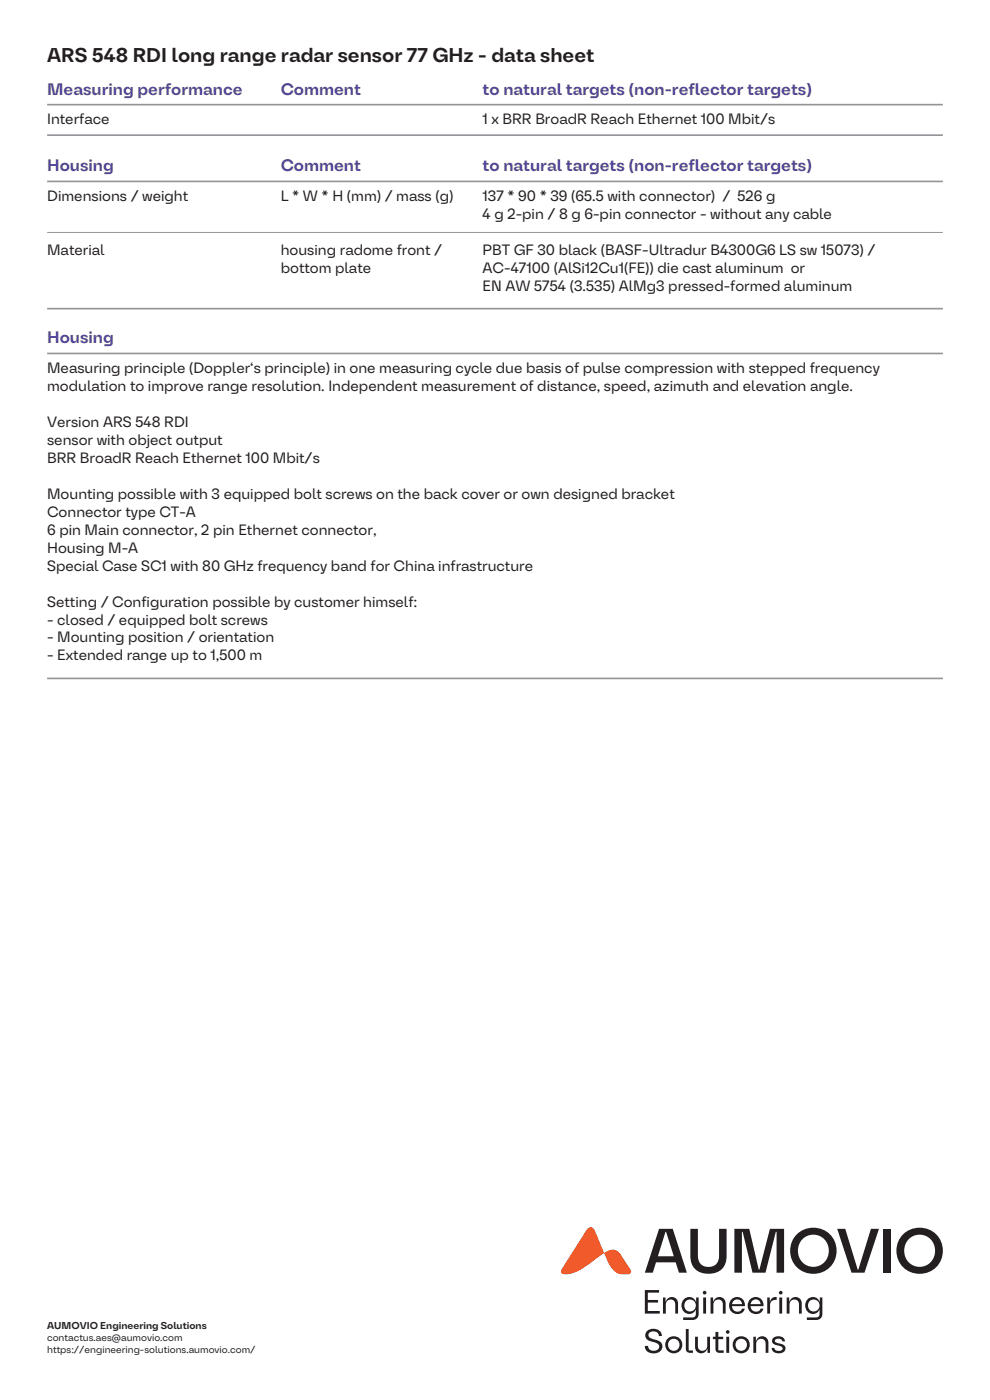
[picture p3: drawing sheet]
<svg xmlns="http://www.w3.org/2000/svg" width="210mm" height="297mm" viewBox="0 0 210 297" stroke-linecap="round" stroke-linejoin="round" font-family="sans-serif">
<defs><g id="words">
<text font-size="4.2" fill="#231f20" x="10" y="13.2">ARS 548 RDI long range radar sensor 77 GHz - data sheet</text>
<g font-size="3.5" fill="#54479d">
<text x="10" y="20.1">Measuring performance</text>
<text x="59.6" y="20.1">Comment</text>
<text x="102.4" y="20.1">to natural targets (non-reflector targets)</text>
<text x="10" y="36.4">Housing</text>
<text x="59.6" y="36.4">Comment</text>
<text x="102.4" y="36.4">to natural targets (non-reflector targets)</text>
<text x="10" y="72.9">Housing</text>
</g>
<g font-size="3.2" fill="#231f20">
<text x="10" y="26.4">Interface</text>
<text x="102.4" y="26.4">1 x BRR BroadR Reach Ethernet 100 Mbit/s</text>
<text x="10" y="42.7">Dimensions / weight</text>
<text x="59.6" y="42.7">L * W * H (mm) / mass (g)</text>
<text x="102.4" y="42.7">137 * 90 * 39 (65.5 with connector) / 526 g</text>
<text x="102.4" y="46.5">4 g 2-pin / 8 g 6-pin connector - without any cable</text>
<text x="10" y="54.1">Material</text>
<text x="59.6" y="54.1">housing radome front /</text>
<text x="59.6" y="57.9">bottom plate</text>
<text x="102.4" y="54.1">PBT GF 30 black (BASF-Ultradur B4300G6 LS sw 15073) /</text>
<text x="102.4" y="57.9">AC-47100 (AlSi12Cu1(FE)) die cast aluminum or</text>
<text x="102.4" y="61.7">EN AW 5754 (3.535) AlMg3 pressed-formed aluminum</text>
<text x="10" y="79.2">Measuring principle (Doppler‘s principle) in one measuring cycle due basis of pulse compression with stepped frequency</text>
<text x="10" y="83">modulation to improve range resolution. Independent measurement of distance, speed, azimuth and elevation angle.</text>
<text x="10" y="90.6">Version ARS 548 RDI</text>
<text x="10" y="94.4">sensor with object output</text>
<text x="10" y="98.2">BRR BroadR Reach Ethernet 100 Mbit/s</text>
<text x="10" y="105.8">Mounting possible with 3 equipped bolt screws on the back cover or own designed bracket</text>
<text x="10" y="109.6">Connector type CT-A</text>
<text x="10" y="113.4">6 pin Main connector, 2 pin Ethernet connector,</text>
<text x="10" y="117.3">Housing M-A</text>
<text x="10" y="121.1">Special Case SC1 with 80 GHz frequency band for China infrastructure</text>
<text x="10" y="128.7">Setting / Configuration possible by customer himself:</text>
<text x="10" y="132.5">- closed / equipped bolt screws</text>
<text x="10" y="136.3">- Mounting position / orientation</text>
<text x="10" y="140.1">- Extended range up to 1,500 m</text>
</g>
<g font-size="2.1" fill="#231f20">
<text x="10" y="281.9">AUMOVIO Engineering Solutions</text>
<text x="10" y="284.4">contactus.aes@aumovio.com</text>
<text x="10" y="287">https://engineering-solutions.aumovio.com/</text>
</g>
</g></defs>
<path d="M124.6 260.7a.91 .91 0 0 1 1-.3 .91 .91 0 0 1 .6 .8l2.8 6.7a3.5 3.5 0 0 0 4.7 2.2l.2-.4-.1-.2-2.2-3.4a2.02 2.02 0 0 0-3-.5l-3.5 2.5a8.1 8.1 0 0 1-5.6 2.2 .65 .65 0 0 1-.3-1.1z" fill="#f15929"/>
<g fill="#231f20">
<path d="M187.3 260.7h1.6v9.3h-1.6z"/>
<path d="M177.6 260.7h1.7l2.6 8.7h.2l2.6-8.7h1.7l-3 9.3h-2.8z"/>
<path d="M155.8 260.7h3.1l2.1 8.7h.1l2.2-8.7h3v9.3h-1.6v-8.7h-.1l-2.2 8.7h-2.8l-2.1-8.7h-.1v8.7h-1.6z"/>
<path d="M146.4 260.7h1.6v5.6a2.25 2.25 0 0 0 2.3 2.5 2.25 2.25 0 0 0 2.2-2.5v-5.6h1.6v5.8a3.5 3.5 0 0 1-3.8 3.7 3.5 3.5 0 0 1-3.9-3.7z"/>
<path d="M136.8 273.7h3v.5h-2.4v1.6h2.2v.5h-2.2v1.8h2.5v.6h-3.1z"/>
<path d="M140.6 275.3h.6v.8a1.36 1.36 0 0 1 1.5-.9 1.36 1.36 0 0 1 1.1 1.3v2.2h-.6v-2a1 1 0 0 0-1-1 1 1 0 0 0-1 1.1v1.9h-.6z"/>
<path d="M150.7 275.3h.6v.8a1.36 1.36 0 0 1 1.5-.9 1.36 1.36 0 0 1 1.1 1.3v2.2h-.6v-2a1 1 0 0 0-1-1 1 1 0 0 0-1 1.1v1.9h-.6z"/>
<path d="M162.7 275.3h.6v.8a1.26 1.26 0 0 1 1.4-.9v.6a1.1 1.1 0 0 0-1.4 1v1.9h-.6z"/>
<path d="M166.9 275.3h.5v.8a1.36 1.36 0 0 1 1.5-.9 1.36 1.36 0 0 1 1.2 1.3v2.2h-.6v-2a1 1 0 0 0-1.1-1 1 1 0 0 0-.9 1.1v1.9h-.6z"/>
<path d="M137.2 282.4a1.88 1.88 0 0 1 1.9-.5 1.88 1.88 0 0 1 1.3 1.5h-.6a1.14 1.14 0 0 0-1.1-1 1.14 1.14 0 0 0-1.2 .8 1.44 1.44 0 0 0 1.5 1 1.47 1.47 0 0 1 1.5 1.7 1.47 1.47 0 0 1-1.8 1.2 1.62 1.62 0 0 1-1.9-1.6h.7a1.2 1.2 0 0 0 1.1 1.1 1.2 1.2 0 0 0 1.2-.9 1.43 1.43 0 0 0-1.4-1.1 1.36 1.36 0 0 1-1.4-.7 1.36 1.36 0 0 1 .2-1.5z"/>
<path d="M145.5 281.9h.6v4.6h.9v.5a1.08 1.08 0 0 1-1.5-.9z"/>
<path d="M147.4 283.6h.6v2a.99 .99 0 0 0 1.1 1 .99 .99 0 0 0 .9-1.1v-1.9h.6v3.4h-.5v-.9a1.35 1.35 0 0 1-1.5 1 1.35 1.35 0 0 1-1.2-1.4z"/>
<path d="M151.8 282.6h.6v1h1v.5h-1v2.4h1.1v.5h-.9a.76 .76 0 0 1-.8-.8v-2.1h-.6v-.5h.6z"/>
<path d="M159.8 283.6h.5v.8a1.36 1.36 0 0 1 1.6-.9 1.36 1.36 0 0 1 1.1 1.4v2.1h-.6v-2a1 1 0 0 0-1-1 1 1 0 0 0-1 1.1v1.9h-.6z"/>
<path d="M164 283.9a1.5 1.5 0 0 1 2.5 .7h-.6a.86 .86 0 0 0-.7-.6 .86 .86 0 0 0-.8 .4 1.5 1.5 0 0 0 1.3 .7 1.04 1.04 0 0 1 .9 1.3 1.04 1.04 0 0 1-1.4 .7 1.31 1.31 0 0 1-1.5-1.1h.6a.97 .97 0 0 0 .8 .6 .97 .97 0 0 0 .9-.5 1.36 1.36 0 0 0-1.3-.7 .89 .89 0 0 1-.9-.6 .89 .89 0 0 1 .2-.9z"/>
<path d="M192.7 262.9a3.4 3.4 0 0 0-.1 4.8 3.4 3.4 0 0 0 4.8 .1 3.4 3.4 0 0 0 .1-4.8 3.4 3.4 0 0 0-4.8-.1zM190.1 265.3a5 5 0 0 1 9.9 0 5 5 0 0 1-9.9 0z"/>
<path d="M170.2 262.9a3.4 3.4 0 0 0-.1 4.8 3.4 3.4 0 0 0 4.8 .1 3.4 3.4 0 0 0 .1-4.8 3.4 3.4 0 0 0-4.8-.1zM167.6 265.3a5 5 0 0 1 9.9 0 5 5 0 0 1-9.9 0z"/>
<path d="M141.2 261.3l-1.6 5.2h3.3l-1.6-5.2zM139.8 260.7h2.9l3 9.3h-1.7l-.7-2.2h-4.1l-.7 2.2h-1.7z"/>
<path d="M145.1 276.9a1.27 1.27 0 0 0 2.5 0 1.27 1.27 0 0 0-2.5 0zM145 275.7a1.57 1.57 0 0 1 2.7 .5v-.9h.5v3.5a1.21 1.21 0 0 1-1.3 1.2h-2v-.5h2a.65 .65 0 0 0 .7-.7v-1a1.63 1.63 0 0 1-2.1 .8 1.63 1.63 0 0 1-.9-2.2z"/>
<path d="M149.2 275.3h.6v3.4h-.6zM149.1 274.2a.4 .4 0 0 1 .8 0 .4 .4 0 0 1-.8 0z"/>
<path d="M155.6 275.9l-.3 .8h2.1a1.04 1.04 0 0 0-.6-1 1.04 1.04 0 0 0-1.2 .2zM155.2 275.7a1.68 1.68 0 0 1 1.9-.4 1.68 1.68 0 0 1 .9 1.8h-2.7a1.11 1.11 0 0 0 .8 1.1 1.11 1.11 0 0 0 1.3-.6h.6a1.77 1.77 0 0 1-2.7 .8 1.77 1.77 0 0 1-.1-2.7z"/>
<path d="M159.6 275.9l-.4 .8h2.1a1.04 1.04 0 0 0-.6-1 1.04 1.04 0 0 0-1.1 .2zM159.1 275.7a1.68 1.68 0 0 1 2-.4 1.68 1.68 0 0 1 .9 1.8h-2.8a1.11 1.11 0 0 0 .8 1.1 1.11 1.11 0 0 0 1.3-.6h.6a1.77 1.77 0 0 1-2.6 .8 1.77 1.77 0 0 1-.2-2.7z"/>
<path d="M165.3 275.3h.6v3.4h-.6zM165.2 274.2a.4 .4 0 0 1 .8 0 .4 .4 0 0 1-.8 0z"/>
<path d="M171.3 276.9a1.27 1.27 0 0 0 2.5 0 1.27 1.27 0 0 0-2.5 0zM171.3 275.7a1.57 1.57 0 0 1 2.6 .5v-.9h.5v3.5a1.21 1.21 0 0 1-1.3 1.2h-1.9v-.5h1.9a.65 .65 0 0 0 .7-.7v-1a1.63 1.63 0 0 1-2.1 .8 1.63 1.63 0 0 1-.8-2.2z"/>
<path d="M141.6 285.3a1.26 1.26 0 0 0 2.5 0 1.26 1.26 0 0 0-2.5 0zM141.1 285.3a1.85 1.85 0 0 1 3.7 0 1.85 1.85 0 0 1-3.7 0z"/>
<path d="M154.1 283.6h.6v3.4h-.6zM154 282.6a.4 .4 0 0 1 .8 0 .4 .4 0 0 1-.8 0z"/>
<path d="M155.9 285.3a1.26 1.26 0 0 0 2.5 0 1.26 1.26 0 0 0-2.5 0zM155.4 285.3a1.85 1.85 0 0 1 3.7 0 1.85 1.85 0 0 1-3.7 0z"/>
</g>
<path d="M10 22.2h190M10 38.5h190M10 28.7h190M10 75h190M10 65.5h190M10 143.9h190" fill="none" stroke="#939598" stroke-width=".35"/>
<path d="M10 49.3h190" fill="none" stroke="#939598" stroke-width=".21"/>
<use href="#words"/>
</svg>
